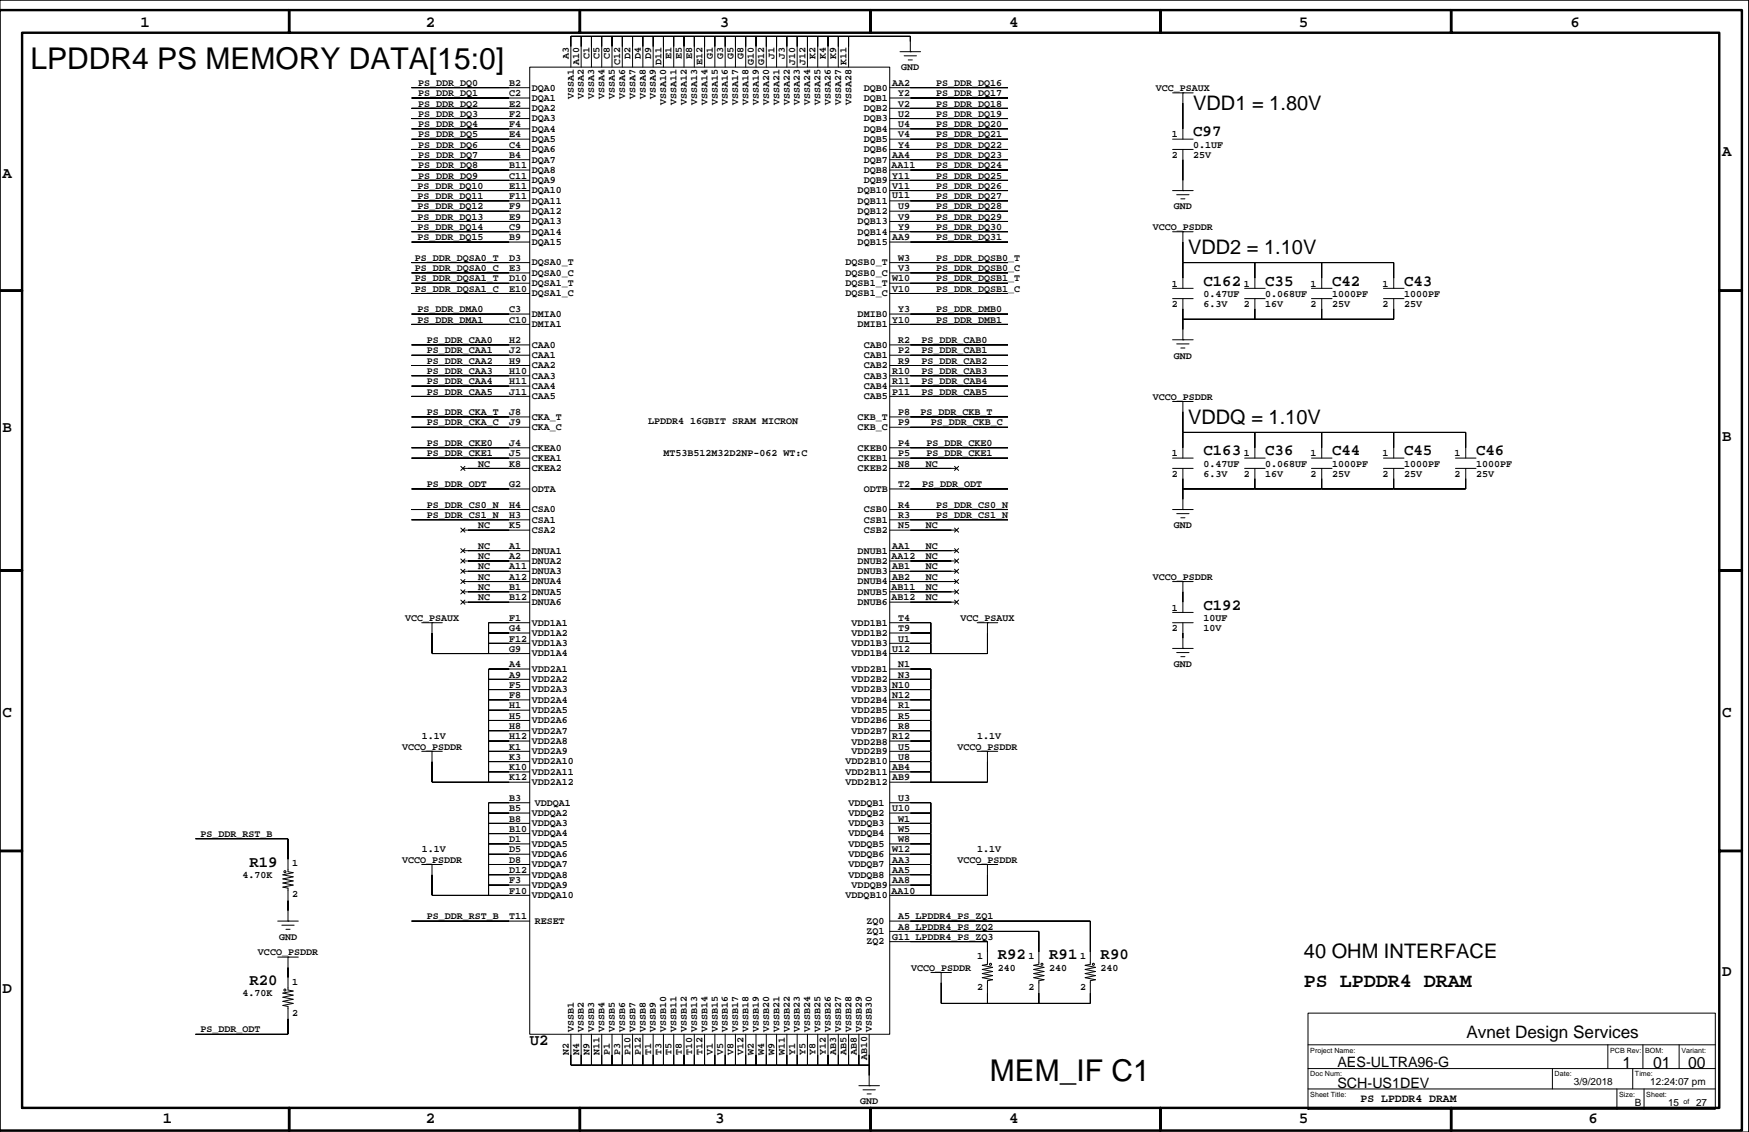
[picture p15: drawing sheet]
<svg xmlns="http://www.w3.org/2000/svg" width="432mm" height="279mm" viewBox="0 0 432 279" stroke-linecap="round" stroke-linejoin="round" font-family="sans-serif">
<defs><g id="words">
<g font-size="7.4">
<text x="7.5" y="17.1">LPDDR4 PS MEMORY DATA[15:0]</text>
<text x="244.3" y="266.8">MEM_IF C1</text>
</g>
<g font-size="4.9">
<text x="294.6" y="27.1">VDD1 = 1.80V</text>
<text x="293.3" y="62.7">VDD2 = 1.10V</text>
<text x="293.3" y="104.6">VDDQ = 1.10V</text>
<text x="321.9" y="236.5">40 OHM INTERFACE</text>
<text x="321.9" y="243.5">PS LPDDR4 DRAM</text>
</g>
<text font-size="4.2" x="362" y="256.3">Avnet Design Services</text>
<g font-size="3.9">
<text x="34.7" y="6.6">1</text>
<text x="105.1" y="6.6">2</text>
<text x="177.7" y="6.6">3</text>
<text x="249.2" y="6.6">4</text>
<text x="320.7" y="6.6">5</text>
<text x="387.7" y="6.6">6</text>
<text x="294.6" y="33.7">C97</text>
<text x="425.1" y="38.4">A</text>
<text x=".6" y="43.9">A</text>
<text x="297.1" y="70.5">C162</text>
<text x="312.3" y="70.5">C35</text>
<text x="328.9" y="70.5">C42</text>
<text x="346.6" y="70.5">C43</text>
<text x=".6" y="106.6">B</text>
<text x="297.1" y="112.4">C163</text>
<text x="312.3" y="112.4">C36</text>
<text x="328.9" y="112.4">C44</text>
<text x="346.6" y="112.4">C45</text>
<text x="364.4" y="112.4">C46</text>
<text x="425.1" y="108.8">B</text>
<text x="297.1" y="150.5">C192</text>
<text x=".6" y="177">C</text>
<text x="425.1" y="177">C</text>
<text x="61.6" y="214">R19</text>
<text x="246.3" y="236.8">R92</text>
<text x="259" y="236.8">R91</text>
<text x="271.7" y="236.8">R90</text>
<text x=".6" y="245.2">D</text>
<text x="61.6" y="243.2">R20</text>
<text x="425.1" y="240.8">D</text>
<text x="130.8" y="258">U2</text>
<text x="400.6" y="263.6">1</text>
<text x="408.1" y="263.6">01</text>
<text x="416.8" y="263.6">00</text>
<text x="40.2" y="277.1">1</text>
<text x="105.1" y="277.1">2</text>
<text x="176.6" y="277.1">3</text>
<text x="249.2" y="277.1">4</text>
<text x="320.7" y="277.1">5</text>
<text x="392.1" y="277.1">6</text>
</g>
<g font-size="3.5">
<text x="330.2" y="263.4">AES-ULTRA96-G</text>
<text x="330.2" y="268.4">SCH-US1DEV</text>
</g>
<text font-size="2.8" x="335.9" y="271.9">PS LPDDR4 DRAM</text>
<g font-size="2.5">
<text x="140.4" y="14.5" transform="rotate(-90 140.4 14.5)">A3</text>
<text x="143" y="15.9" transform="rotate(-90 143 15.9)">A10</text>
<text x="145.5" y="14.5" transform="rotate(-90 145.5 14.5)">C1</text>
<text x="148" y="14.5" transform="rotate(-90 148 14.5)">C5</text>
<text x="150.6" y="14.5" transform="rotate(-90 150.6 14.5)">C8</text>
<text x="153.1" y="15.9" transform="rotate(-90 153.1 15.9)">C12</text>
<text x="155.7" y="14.5" transform="rotate(-90 155.7 14.5)">D2</text>
<text x="158.2" y="14.5" transform="rotate(-90 158.2 14.5)">D4</text>
<text x="160.7" y="14.5" transform="rotate(-90 160.7 14.5)">D9</text>
<text x="163.3" y="15.9" transform="rotate(-90 163.3 15.9)">D11</text>
<text x="165.8" y="14.5" transform="rotate(-90 165.8 14.5)">E1</text>
<text x="168.4" y="14.5" transform="rotate(-90 168.4 14.5)">E5</text>
<text x="170.9" y="14.5" transform="rotate(-90 170.9 14.5)">E8</text>
<text x="173.4" y="15.9" transform="rotate(-90 173.4 15.9)">E12</text>
<text x="176" y="14.5" transform="rotate(-90 176 14.5)">G1</text>
<text x="178.5" y="14.5" transform="rotate(-90 178.5 14.5)">G3</text>
<text x="181.1" y="14.5" transform="rotate(-90 181.1 14.5)">G5</text>
<text x="183.6" y="14.5" transform="rotate(-90 183.6 14.5)">G8</text>
<text x="186.1" y="15.9" transform="rotate(-90 186.1 15.9)">G10</text>
<text x="188.7" y="15.9" transform="rotate(-90 188.7 15.9)">G12</text>
<text x="191.2" y="14.5" transform="rotate(-90 191.2 14.5)">J1</text>
<text x="193.7" y="14.5" transform="rotate(-90 193.7 14.5)">J3</text>
<text x="196.3" y="15.9" transform="rotate(-90 196.3 15.9)">J10</text>
<text x="198.8" y="15.9" transform="rotate(-90 198.8 15.9)">J12</text>
<text x="201.4" y="14.5" transform="rotate(-90 201.4 14.5)">K2</text>
<text x="203.9" y="14.5" transform="rotate(-90 203.9 14.5)">K4</text>
<text x="206.4" y="14.5" transform="rotate(-90 206.4 14.5)">K9</text>
<text x="209" y="15.9" transform="rotate(-90 209 15.9)">K11</text>
<text x="222.5" y="17.4">GND</text>
<text x="103.3" y="21.2">PS_DDR_DQ0</text>
<text x="103.3" y="23.7">PS_DDR_DQ1</text>
<text x="125.7" y="23.7">C2</text>
<text x="125.7" y="21.2">B2</text>
<text x="131.3" y="22.3">DQA0</text>
<text x="213.2" y="22.3">DQB0</text>
<text x="220.3" y="21.2">AA2</text>
<text x="221.8" y="23.7">Y2</text>
<text x="231.1" y="23.7">PS_DDR_DQ17</text>
<text x="231.1" y="21.2">PS_DDR_DQ16</text>
<text x="285.4" y="22.5">VCC_PSAUX</text>
<text x="103.3" y="26.3">PS_DDR_DQ2</text>
<text x="103.3" y="28.8">PS_DDR_DQ3</text>
<text x="125.7" y="28.8">F2</text>
<text x="125.7" y="26.3">E2</text>
<text x="131.3" y="24.9">DQA1</text>
<text x="131.3" y="27.4">DQA2</text>
<text x="131.3" y="30">DQA3</text>
<text x="141.6" y="24.5" transform="rotate(-90 141.6 24.5)">VSSA1</text>
<text x="144.2" y="24.5" transform="rotate(-90 144.2 24.5)">VSSA2</text>
<text x="146.7" y="24.5" transform="rotate(-90 146.7 24.5)">VSSA3</text>
<text x="149.3" y="24.5" transform="rotate(-90 149.3 24.5)">VSSA4</text>
<text x="151.8" y="24.5" transform="rotate(-90 151.8 24.5)">VSSA5</text>
<text x="154.3" y="24.5" transform="rotate(-90 154.3 24.5)">VSSA6</text>
<text x="156.9" y="24.5" transform="rotate(-90 156.9 24.5)">VSSA7</text>
<text x="159.4" y="24.5" transform="rotate(-90 159.4 24.5)">VSSA8</text>
<text x="161.9" y="24.5" transform="rotate(-90 161.9 24.5)">VSSA9</text>
<text x="164.5" y="26" transform="rotate(-90 164.5 26)">VSSA10</text>
<text x="167" y="26" transform="rotate(-90 167 26)">VSSA11</text>
<text x="169.6" y="26" transform="rotate(-90 169.6 26)">VSSA12</text>
<text x="172.1" y="26" transform="rotate(-90 172.1 26)">VSSA13</text>
<text x="174.6" y="26" transform="rotate(-90 174.6 26)">VSSA14</text>
<text x="177.2" y="26" transform="rotate(-90 177.2 26)">VSSA15</text>
<text x="179.7" y="26" transform="rotate(-90 179.7 26)">VSSA16</text>
<text x="182.3" y="26" transform="rotate(-90 182.3 26)">VSSA17</text>
<text x="184.8" y="26" transform="rotate(-90 184.8 26)">VSSA18</text>
<text x="187.3" y="26" transform="rotate(-90 187.3 26)">VSSA19</text>
<text x="189.9" y="26" transform="rotate(-90 189.9 26)">VSSA20</text>
<text x="192.4" y="26" transform="rotate(-90 192.4 26)">VSSA21</text>
<text x="195" y="26" transform="rotate(-90 195 26)">VSSA22</text>
<text x="197.5" y="26" transform="rotate(-90 197.5 26)">VSSA23</text>
<text x="200" y="26" transform="rotate(-90 200 26)">VSSA24</text>
<text x="202.6" y="26" transform="rotate(-90 202.6 26)">VSSA25</text>
<text x="205.1" y="26" transform="rotate(-90 205.1 26)">VSSA26</text>
<text x="207.7" y="26" transform="rotate(-90 207.7 26)">VSSA27</text>
<text x="210.2" y="26" transform="rotate(-90 210.2 26)">VSSA28</text>
<text x="213.2" y="24.9">DQB1</text>
<text x="213.2" y="27.4">DQB2</text>
<text x="213.2" y="30">DQB3</text>
<text x="221.8" y="28.8">U2</text>
<text x="221.8" y="26.3">V2</text>
<text x="231.1" y="26.3">PS_DDR_DQ18</text>
<text x="231.1" y="28.8">PS_DDR_DQ19</text>
<text x="103.3" y="31.4">PS_DDR_DQ4</text>
<text x="103.3" y="33.9">PS_DDR_DQ5</text>
<text x="125.7" y="33.9">E4</text>
<text x="125.7" y="31.4">F4</text>
<text x="131.3" y="32.5">DQA4</text>
<text x="131.3" y="35">DQA5</text>
<text x="213.2" y="32.5">DQB4</text>
<text x="213.2" y="35">DQB5</text>
<text x="221.8" y="33.9">V4</text>
<text x="221.8" y="31.4">U4</text>
<text x="231.1" y="31.4">PS_DDR_DQ20</text>
<text x="231.1" y="33.9">PS_DDR_DQ21</text>
<text x="289.3" y="33.9">1</text>
<text x="103.3" y="36.4">PS_DDR_DQ6</text>
<text x="103.3" y="39">PS_DDR_DQ7</text>
<text x="103.3" y="41.5">PS_DDR_DQ8</text>
<text x="125.7" y="41.5">B11</text>
<text x="125.7" y="39">B4</text>
<text x="125.7" y="36.4">C4</text>
<text x="131.3" y="37.6">DQA6</text>
<text x="131.3" y="40.1">DQA7</text>
<text x="213.2" y="37.6">DQB6</text>
<text x="213.2" y="40.1">DQB7</text>
<text x="220.1" y="41.5">AA11</text>
<text x="220.3" y="39">AA4</text>
<text x="221.8" y="36.4">Y4</text>
<text x="231.1" y="36.4">PS_DDR_DQ22</text>
<text x="231.1" y="39">PS_DDR_DQ23</text>
<text x="231.1" y="41.5">PS_DDR_DQ24</text>
<text x="289.3" y="39">2</text>
<text x="294.6" y="39">25V</text>
<text x="294.6" y="36.4">0.1UF</text>
<text x="103.1" y="46.6">PS_DDR_DQ10</text>
<text x="103.3" y="44.1">PS_DDR_DQ9</text>
<text x="125.7" y="46.6">E11</text>
<text x="125.7" y="44.1">C11</text>
<text x="131.3" y="42.7">DQA8</text>
<text x="131.3" y="45.2">DQA9</text>
<text x="131.3" y="47.7">DQA10</text>
<text x="211.7" y="47.7">DQB10</text>
<text x="213.2" y="42.7">DQB8</text>
<text x="213.2" y="45.2">DQB9</text>
<text x="220.3" y="46.6">V11</text>
<text x="220.3" y="44.1">Y11</text>
<text x="231.1" y="44.1">PS_DDR_DQ25</text>
<text x="231.1" y="46.6">PS_DDR_DQ26</text>
<text x="103.1" y="49.1">PS_DDR_DQ11</text>
<text x="103.1" y="51.7">PS_DDR_DQ12</text>
<text x="125.7" y="51.7">F9</text>
<text x="125.7" y="49.1">F11</text>
<text x="131.3" y="50.3">DQA11</text>
<text x="131.3" y="52.8">DQA12</text>
<text x="211.7" y="50.3">DQB11</text>
<text x="211.7" y="52.8">DQB12</text>
<text x="220.3" y="48.9">U11</text>
<text x="221.8" y="51.7">U9</text>
<text x="231.1" y="49.1">PS_DDR_DQ27</text>
<text x="231.1" y="51.7">PS_DDR_DQ28</text>
<text x="289.8" y="51.7">GND</text>
<text x="103.1" y="54.2">PS_DDR_DQ13</text>
<text x="103.1" y="56.8">PS_DDR_DQ14</text>
<text x="103.1" y="59.3">PS_DDR_DQ15</text>
<text x="125.7" y="59.3">B9</text>
<text x="125.7" y="56.8">C9</text>
<text x="125.7" y="54.2">E9</text>
<text x="131.3" y="55.4">DQA13</text>
<text x="131.3" y="57.9">DQA14</text>
<text x="211.7" y="55.4">DQB13</text>
<text x="211.7" y="57.9">DQB14</text>
<text x="220.3" y="59.3">AA9</text>
<text x="221.8" y="56.8">Y9</text>
<text x="221.8" y="54.2">V9</text>
<text x="231.1" y="54.2">PS_DDR_DQ29</text>
<text x="231.1" y="56.8">PS_DDR_DQ30</text>
<text x="231.1" y="59.3">PS_DDR_DQ31</text>
<text x="284.6" y="56.8">VCCO_PSDDR</text>
<text x="102.4" y="64.4">PS_DDR_DQSA0_T</text>
<text x="125.7" y="64.4">D3</text>
<text x="131.3" y="60.4">DQA15</text>
<text x="131.3" y="65.5">DQSA0_T</text>
<text x="208.8" y="65.5">DQSB0_T</text>
<text x="211.7" y="60.4">DQB15</text>
<text x="221.8" y="64.4">W3</text>
<text x="231.1" y="64.4">PS_DDR_DQSB0_T</text>
<text x="102.4" y="66.9">PS_DDR_DQSA0_C</text>
<text x="102.4" y="69.5">PS_DDR_DQSA1_T</text>
<text x="102.4" y="72">PS_DDR_DQSA1_C</text>
<text x="125.7" y="72">E10</text>
<text x="125.7" y="69.5">D10</text>
<text x="125.7" y="66.9">E3</text>
<text x="131.3" y="68.1">DQSA0_C</text>
<text x="131.3" y="70.6">DQSA1_T</text>
<text x="208.8" y="68.1">DQSB0_C</text>
<text x="208.8" y="70.6">DQSB1_T</text>
<text x="220.3" y="72">V10</text>
<text x="220.3" y="69.5">W10</text>
<text x="221.8" y="66.9">V3</text>
<text x="231.1" y="66.9">PS_DDR_DQSB0_C</text>
<text x="231.1" y="69.5">PS_DDR_DQSB1_T</text>
<text x="231.1" y="72">PS_DDR_DQSB1_C</text>
<text x="289.3" y="70.7">1</text>
<text x="307.1" y="70.7">1</text>
<text x="323.6" y="70.7">1</text>
<text x="341.3" y="70.7">1</text>
<text x="103.1" y="77.1">PS_DDR_DMA0</text>
<text x="125.7" y="77.1">C3</text>
<text x="131.3" y="73.1">DQSA1_C</text>
<text x="208.8" y="73.1">DQSB1_C</text>
<text x="221.8" y="77.1">Y3</text>
<text x="231.1" y="77.1">PS_DDR_DMB0</text>
<text x="289.3" y="75.8">2</text>
<text x="297.1" y="73.3">0.47UF</text>
<text x="297.1" y="75.8">6.3V</text>
<text x="307.1" y="75.8">2</text>
<text x="312.3" y="73.3">0.068UF</text>
<text x="312.3" y="75.8">16V</text>
<text x="323.6" y="75.8">2</text>
<text x="328.9" y="73.3">1000PF</text>
<text x="328.9" y="75.8">25V</text>
<text x="341.3" y="75.8">2</text>
<text x="346.6" y="73.3">1000PF</text>
<text x="346.6" y="75.8">25V</text>
<text x="103.1" y="79.6">PS_DDR_DMA1</text>
<text x="125.7" y="79.6">C10</text>
<text x="131.3" y="78.2">DMIA0</text>
<text x="131.3" y="80.7">DMIA1</text>
<text x="211.7" y="78.2">DMIB0</text>
<text x="211.7" y="80.7">DMIB1</text>
<text x="220.3" y="79.6">Y10</text>
<text x="231.1" y="79.6">PS_DDR_DMB1</text>
<text x="105.4" y="84.7">PS_DDR_CAA0</text>
<text x="105.4" y="87.2">PS_DDR_CAA1</text>
<text x="105.4" y="89.8">PS_DDR_CAA2</text>
<text x="125.7" y="89.8">H9</text>
<text x="125.7" y="87.2">J2</text>
<text x="125.7" y="84.7">H2</text>
<text x="131.3" y="85.8">CAA0</text>
<text x="131.3" y="88.4">CAA1</text>
<text x="213.2" y="85.8">CAB0</text>
<text x="213.2" y="88.4">CAB1</text>
<text x="221.8" y="89.8">R9</text>
<text x="221.8" y="87.2">P2</text>
<text x="221.8" y="84.7">R2</text>
<text x="227.5" y="84.7">PS_DDR_CAB0</text>
<text x="227.5" y="87.2">PS_DDR_CAB1</text>
<text x="227.5" y="89.8">PS_DDR_CAB2</text>
<text x="289.8" y="88.5">GND</text>
<text x="105.4" y="92.3">PS_DDR_CAA3</text>
<text x="105.4" y="94.9">PS_DDR_CAA4</text>
<text x="125.7" y="94.9">H11</text>
<text x="125.7" y="92.3">H10</text>
<text x="131.3" y="90.9">CAA2</text>
<text x="131.3" y="93.4">CAA3</text>
<text x="131.3" y="96">CAA4</text>
<text x="213.2" y="90.9">CAB2</text>
<text x="213.2" y="93.4">CAB3</text>
<text x="213.2" y="96">CAB4</text>
<text x="220.3" y="94.9">R11</text>
<text x="220.3" y="92.3">R10</text>
<text x="227.5" y="92.3">PS_DDR_CAB3</text>
<text x="227.5" y="94.9">PS_DDR_CAB4</text>
<text x="105.4" y="97.4">PS_DDR_CAA5</text>
<text x="125.7" y="97.4">J11</text>
<text x="131.3" y="98.5">CAA5</text>
<text x="213.2" y="98.5">CAB5</text>
<text x="220.3" y="97.4">P11</text>
<text x="227.5" y="97.4">PS_DDR_CAB5</text>
<text x="284.6" y="98.7">VCCO_PSDDR</text>
<text x="105.4" y="102.5">PS_DDR_CKA_T</text>
<text x="105.4" y="105">PS_DDR_CKA_C</text>
<text x="125.7" y="105">J9</text>
<text x="125.7" y="102.5">J8</text>
<text x="131.3" y="103.6">CKA_T</text>
<text x="131.3" y="106.1">CKA_C</text>
<text x="160" y="104.6">LPDDR4 16GBIT SRAM MICRON</text>
<text x="211.7" y="103.6">CKB_T</text>
<text x="211.7" y="106.1">CKB_C</text>
<text x="221.8" y="105">P9</text>
<text x="221.8" y="102.5">P8</text>
<text x="227.3" y="102.5">PS_DDR_CKB_T</text>
<text x="229.8" y="105">PS_DDR_CKB_C</text>
<text x="105.4" y="110.1">PS_DDR_CKE0</text>
<text x="105.4" y="112.6">PS_DDR_CKE1</text>
<text x="125.7" y="112.6">J5</text>
<text x="125.7" y="110.1">J4</text>
<text x="131.3" y="111.2">CKEA0</text>
<text x="131.3" y="113.8">CKEA1</text>
<text x="163.8" y="112.5">MT53B512M32D2NP-062 WT:C</text>
<text x="211.7" y="111.2">CKEB0</text>
<text x="211.7" y="113.8">CKEB1</text>
<text x="221.8" y="112.6">P5</text>
<text x="221.8" y="110.1">P4</text>
<text x="228.8" y="110.1">PS_DDR_CKE0</text>
<text x="228.8" y="112.6">PS_DDR_CKE1</text>
<text x="289.3" y="112.6">1</text>
<text x="307.1" y="112.6">1</text>
<text x="323.6" y="112.6">1</text>
<text x="341.3" y="112.6">1</text>
<text x="359.1" y="112.6">1</text>
<text x="118.1" y="115.2">NC</text>
<text x="125.7" y="115.2">K8</text>
<text x="131.3" y="116.3">CKEA2</text>
<text x="211.7" y="116.3">CKEB2</text>
<text x="221.8" y="115.2">N8</text>
<text x="228.5" y="115.2">NC</text>
<text x="289.3" y="117.7">2</text>
<text x="297.1" y="115.2">0.47UF</text>
<text x="297.1" y="117.7">6.3V</text>
<text x="307.1" y="117.7">2</text>
<text x="312.3" y="115.2">0.068UF</text>
<text x="312.3" y="117.7">16V</text>
<text x="323.6" y="117.7">2</text>
<text x="328.9" y="115.2">1000PF</text>
<text x="328.9" y="117.7">25V</text>
<text x="341.3" y="117.7">2</text>
<text x="346.6" y="115.2">1000PF</text>
<text x="346.6" y="117.7">25V</text>
<text x="359.1" y="117.7">2</text>
<text x="364.4" y="115.2">1000PF</text>
<text x="364.4" y="117.7">25V</text>
<text x="105.4" y="120.2">PS_DDR_ODT</text>
<text x="105.4" y="125.3">PS_DDR_CS0_N</text>
<text x="125.7" y="125.3">H4</text>
<text x="125.7" y="120.2">G2</text>
<text x="131.3" y="121.4">ODTA</text>
<text x="213.2" y="121.4">ODTB</text>
<text x="221.8" y="125.3">R4</text>
<text x="221.8" y="120.2">T2</text>
<text x="227.7" y="120.2">PS_DDR_ODT</text>
<text x="231.1" y="125.3">PS_DDR_CS0_N</text>
<text x="105.4" y="127.9">PS_DDR_CS1_N</text>
<text x="118.1" y="130.4">NC</text>
<text x="125.7" y="130.4">K5</text>
<text x="125.7" y="127.9">H3</text>
<text x="131.3" y="126.5">CSA0</text>
<text x="131.3" y="129">CSA1</text>
<text x="131.3" y="131.5">CSA2</text>
<text x="213.2" y="126.5">CSB0</text>
<text x="213.2" y="129">CSB1</text>
<text x="213.2" y="131.5">CSB2</text>
<text x="221.8" y="130.4">N5</text>
<text x="221.8" y="127.9">R3</text>
<text x="228.5" y="130.4">NC</text>
<text x="231.1" y="127.9">PS_DDR_CS1_N</text>
<text x="289.8" y="130.4">GND</text>
<text x="118.1" y="135.5">NC</text>
<text x="125.7" y="135.5">A1</text>
<text x="131.3" y="136.6">DNUA1</text>
<text x="211.7" y="136.6">DNUB1</text>
<text x="220.3" y="135.5">AA1</text>
<text x="228.5" y="135.5">NC</text>
<text x="118.1" y="138">NC</text>
<text x="118.1" y="140.6">NC</text>
<text x="118.1" y="143.1">NC</text>
<text x="125.7" y="143.1">A12</text>
<text x="125.7" y="140.6">A11</text>
<text x="125.7" y="138">A2</text>
<text x="131.3" y="139.2">DNUA2</text>
<text x="131.3" y="141.7">DNUA3</text>
<text x="211.7" y="139.2">DNUB2</text>
<text x="211.7" y="141.7">DNUB3</text>
<text x="220.1" y="138">AA12</text>
<text x="220.3" y="143.1">AB2</text>
<text x="220.3" y="140.6">AB1</text>
<text x="228.5" y="138">NC</text>
<text x="228.5" y="140.6">NC</text>
<text x="228.5" y="143.1">NC</text>
<text x="284.6" y="143.1">VCCO_PSDDR</text>
<text x="118.1" y="145.6">NC</text>
<text x="118.1" y="148.2">NC</text>
<text x="125.7" y="148.2">B12</text>
<text x="125.7" y="145.6">B1</text>
<text x="131.3" y="144.2">DNUA4</text>
<text x="131.3" y="146.8">DNUA5</text>
<text x="131.3" y="149.3">DNUA6</text>
<text x="211.7" y="144.2">DNUB4</text>
<text x="211.7" y="146.8">DNUB5</text>
<text x="211.7" y="149.3">DNUB6</text>
<text x="220.1" y="148.2">AB12</text>
<text x="220.1" y="145.6">AB11</text>
<text x="228.5" y="145.6">NC</text>
<text x="228.5" y="148.2">NC</text>
<text x="100" y="153.3">VCC_PSAUX</text>
<text x="125.7" y="155.8">G4</text>
<text x="125.7" y="153.3">F1</text>
<text x="131.3" y="154.4">VDD1A1</text>
<text x="210.3" y="154.4">VDD1B1</text>
<text x="221.8" y="155.8">T9</text>
<text x="221.8" y="153.3">T4</text>
<text x="237.1" y="153.3">VCC_PSAUX</text>
<text x="289.3" y="150.7">1</text>
<text x="289.3" y="155.8">2</text>
<text x="297.1" y="155.8">10V</text>
<text x="297.1" y="153.3">10UF</text>
<text x="125.7" y="160.9">G9</text>
<text x="125.7" y="158.3">F12</text>
<text x="131.3" y="156.9">VDD1A2</text>
<text x="131.3" y="159.5">VDD1A3</text>
<text x="210.3" y="156.9">VDD1B2</text>
<text x="210.3" y="159.5">VDD1B3</text>
<text x="220.3" y="160.9">U12</text>
<text x="221.8" y="158.3">U1</text>
<text x="125.7" y="167.2">A9</text>
<text x="125.7" y="164.7">A4</text>
<text x="131.3" y="162">VDD1A4</text>
<text x="131.3" y="165.8">VDD2A1</text>
<text x="210.3" y="165.8">VDD2B1</text>
<text x="210.3" y="162">VDD1B4</text>
<text x="221.8" y="167.2">N3</text>
<text x="221.8" y="164.7">N1</text>
<text x="289.8" y="164.7">GND</text>
<text x="125.7" y="172.3">F8</text>
<text x="125.7" y="169.8">F5</text>
<text x="131.3" y="168.4">VDD2A2</text>
<text x="131.3" y="170.9">VDD2A3</text>
<text x="131.3" y="173.4">VDD2A4</text>
<text x="210.3" y="168.4">VDD2B2</text>
<text x="210.3" y="170.9">VDD2B3</text>
<text x="210.3" y="173.4">VDD2B4</text>
<text x="220.3" y="172.3">N12</text>
<text x="220.3" y="169.8">N10</text>
<text x="125.7" y="179.9">H8</text>
<text x="125.7" y="177.4">H5</text>
<text x="125.7" y="174.8">H1</text>
<text x="131.3" y="176">VDD2A5</text>
<text x="131.3" y="178.5">VDD2A6</text>
<text x="210.3" y="176">VDD2B5</text>
<text x="210.3" y="178.5">VDD2B6</text>
<text x="221.8" y="179.9">R8</text>
<text x="221.8" y="177.4">R5</text>
<text x="221.8" y="174.8">R1</text>
<text x="99.2" y="185">VCCO_PSDDR</text>
<text x="104.1" y="182.5">1.1V</text>
<text x="125.7" y="185">K1</text>
<text x="125.7" y="182.5">H12</text>
<text x="131.3" y="181.1">VDD2A7</text>
<text x="131.3" y="183.6">VDD2A8</text>
<text x="210.3" y="181.1">VDD2B7</text>
<text x="210.3" y="183.8">VDD2B8</text>
<text x="220.3" y="182.5">R12</text>
<text x="221.8" y="185">U5</text>
<text x="236.4" y="185">VCCO_PSDDR</text>
<text x="241.2" y="182.5">1.1V</text>
<text x="125.7" y="190.1">K10</text>
<text x="125.7" y="187.5">K3</text>
<text x="131.3" y="186.1">VDD2A9</text>
<text x="131.3" y="188.7">VDD2A10</text>
<text x="131.3" y="191.2">VDD2A11</text>
<text x="208.8" y="188.7">VDD2B10</text>
<text x="208.8" y="191.2">VDD2B11</text>
<text x="210.3" y="186.1">VDD2B9</text>
<text x="220.3" y="190.1">AB4</text>
<text x="221.8" y="187.5">U8</text>
<text x="125.7" y="197.7">B3</text>
<text x="125.7" y="192.6">K12</text>
<text x="131.3" y="193.8">VDD2A12</text>
<text x="208.8" y="193.8">VDD2B12</text>
<text x="220.3" y="192.6">AB9</text>
<text x="221.8" y="197.7">U3</text>
<text x="125.7" y="202.8">B8</text>
<text x="125.7" y="200.2">B5</text>
<text x="131.3" y="201.4">VDDQA2</text>
<text x="131.3" y="203.9">VDDQA3</text>
<text x="132" y="198.8">VDDQA1</text>
<text x="209.5" y="198.8">VDDQB1</text>
<text x="209.5" y="201.4">VDDQB2</text>
<text x="209.5" y="203.9">VDDQB3</text>
<text x="220.3" y="200.2">U10</text>
<text x="221.8" y="202.8">W1</text>
<text x="49.5" y="206.6">PS_DDR_RST_B</text>
<text x="125.7" y="207.9">D1</text>
<text x="125.7" y="205.3">B10</text>
<text x="131.3" y="206.5">VDDQA4</text>
<text x="131.3" y="209">VDDQA5</text>
<text x="209.5" y="206.5">VDDQB4</text>
<text x="209.5" y="209">VDDQB5</text>
<text x="221.8" y="207.9">W8</text>
<text x="221.8" y="205.3">W5</text>
<text x="72.2" y="213.8">1</text>
<text x="99.2" y="212.9">VCCO_PSDDR</text>
<text x="104.1" y="210.4">1.1V</text>
<text x="125.7" y="215.5">D12</text>
<text x="125.7" y="212.9">D8</text>
<text x="125.7" y="210.4">D5</text>
<text x="131.3" y="211.5">VDDQA6</text>
<text x="131.3" y="214.1">VDDQA7</text>
<text x="209.5" y="211.5">VDDQB6</text>
<text x="209.5" y="214.1">VDDQB7</text>
<text x="220.3" y="215.5">AA5</text>
<text x="220.3" y="212.9">AA3</text>
<text x="220.3" y="210.4">W12</text>
<text x="236.4" y="212.9">VCCO_PSDDR</text>
<text x="241.2" y="210.4">1.1V</text>
<text x="59.9" y="216.7">4.70K</text>
<text x="72.2" y="221.5">2</text>
<text x="125.7" y="220.6">F10</text>
<text x="125.7" y="218">F3</text>
<text x="131.3" y="216.6">VDDQA8</text>
<text x="131.3" y="219.1">VDDQA9</text>
<text x="131.3" y="221.7">VDDQA10</text>
<text x="208.8" y="221.7">VDDQB10</text>
<text x="209.5" y="216.6">VDDQB8</text>
<text x="210.3" y="219.1">VDDQB9</text>
<text x="220.1" y="220.6">AA10</text>
<text x="220.3" y="218">AA8</text>
<text x="105.4" y="226.9">PS_DDR_RST_B</text>
<text x="125.7" y="226.9">T11</text>
<text x="221.8" y="226.9">A5 LPDDR4_PS_ZQ1</text>
<text x="68.9" y="232">GND</text>
<text x="132" y="228">RESET</text>
<text x="213.9" y="228">ZQ0</text>
<text x="213.9" y="230.6">ZQ1</text>
<text x="213.9" y="233.1">ZQ2</text>
<text x="220.3" y="232">G11 LPDDR4_PS_ZQ3</text>
<text x="221.8" y="229.4">A8 LPDDR4_PS_ZQ2</text>
<text x="63.7" y="235.8">VCCO_PSDDR</text>
<text x="224.9" y="239.6">VCCO_PSDDR</text>
<text x="241.2" y="236.7">1</text>
<text x="246.3" y="239.6">240</text>
<text x="253.9" y="236.7">1</text>
<text x="259" y="239.6">240</text>
<text x="266.6" y="236.7">1</text>
<text x="271.7" y="239.6">240</text>
<text x="59.9" y="245.9">4.70K</text>
<text x="72.2" y="243">1</text>
<text x="241.2" y="244.3">2</text>
<text x="253.9" y="244.3">2</text>
<text x="266.6" y="244.3">2</text>
<text x="72.2" y="250.7">2</text>
<text x="49.5" y="254.8">PS_DDR_ODT</text>
<text x="141.6" y="254.8" transform="rotate(-90 141.6 254.8)">VSSB1</text>
<text x="144.2" y="254.8" transform="rotate(-90 144.2 254.8)">VSSB2</text>
<text x="146.7" y="254.8" transform="rotate(-90 146.7 254.8)">VSSB3</text>
<text x="149.3" y="254.8" transform="rotate(-90 149.3 254.8)">VSSB4</text>
<text x="151.8" y="254.8" transform="rotate(-90 151.8 254.8)">VSSB5</text>
<text x="154.3" y="254.8" transform="rotate(-90 154.3 254.8)">VSSB6</text>
<text x="156.9" y="254.8" transform="rotate(-90 156.9 254.8)">VSSB7</text>
<text x="159.4" y="254.8" transform="rotate(-90 159.4 254.8)">VSSB8</text>
<text x="161.9" y="254.8" transform="rotate(-90 161.9 254.8)">VSSB9</text>
<text x="164.5" y="254.8" transform="rotate(-90 164.5 254.8)">VSSB10</text>
<text x="167" y="254.8" transform="rotate(-90 167 254.8)">VSSB11</text>
<text x="169.6" y="254.8" transform="rotate(-90 169.6 254.8)">VSSB12</text>
<text x="172.1" y="254.8" transform="rotate(-90 172.1 254.8)">VSSB13</text>
<text x="174.6" y="254.8" transform="rotate(-90 174.6 254.8)">VSSB14</text>
<text x="177.2" y="254.8" transform="rotate(-90 177.2 254.8)">VSSB15</text>
<text x="179.7" y="254.8" transform="rotate(-90 179.7 254.8)">VSSB16</text>
<text x="182.3" y="254.8" transform="rotate(-90 182.3 254.8)">VSSB17</text>
<text x="184.8" y="254.8" transform="rotate(-90 184.8 254.8)">VSSB18</text>
<text x="187.3" y="254.8" transform="rotate(-90 187.3 254.8)">VSSB19</text>
<text x="189.9" y="254.8" transform="rotate(-90 189.9 254.8)">VSSB20</text>
<text x="192.4" y="254.8" transform="rotate(-90 192.4 254.8)">VSSB21</text>
<text x="195" y="254.8" transform="rotate(-90 195 254.8)">VSSB22</text>
<text x="197.5" y="254.8" transform="rotate(-90 197.5 254.8)">VSSB23</text>
<text x="200" y="254.8" transform="rotate(-90 200 254.8)">VSSB24</text>
<text x="202.6" y="254.8" transform="rotate(-90 202.6 254.8)">VSSB25</text>
<text x="205.1" y="254.8" transform="rotate(-90 205.1 254.8)">VSSB26</text>
<text x="207.7" y="254.8" transform="rotate(-90 207.7 254.8)">VSSB27</text>
<text x="210.2" y="254.8" transform="rotate(-90 210.2 254.8)">VSSB28</text>
<text x="212.7" y="254.8" transform="rotate(-90 212.7 254.8)">VSSB29</text>
<text x="215.3" y="254.8" transform="rotate(-90 215.3 254.8)">VSSB30</text>
<text x="140.4" y="260.4" transform="rotate(-90 140.4 260.4)">N2</text>
<text x="143" y="260.4" transform="rotate(-90 143 260.4)">N4</text>
<text x="145.5" y="260.4" transform="rotate(-90 145.5 260.4)">N9</text>
<text x="148" y="260.4" transform="rotate(-90 148 260.4)">N11</text>
<text x="150.6" y="260.4" transform="rotate(-90 150.6 260.4)">P1</text>
<text x="153.1" y="260.4" transform="rotate(-90 153.1 260.4)">P3</text>
<text x="155.7" y="260.4" transform="rotate(-90 155.7 260.4)">P10</text>
<text x="158.2" y="260.4" transform="rotate(-90 158.2 260.4)">P12</text>
<text x="160.7" y="260.4" transform="rotate(-90 160.7 260.4)">T1</text>
<text x="163.3" y="260.4" transform="rotate(-90 163.3 260.4)">T3</text>
<text x="165.8" y="260.4" transform="rotate(-90 165.8 260.4)">T5</text>
<text x="168.4" y="260.4" transform="rotate(-90 168.4 260.4)">T8</text>
<text x="170.9" y="260.4" transform="rotate(-90 170.9 260.4)">T10</text>
<text x="173.4" y="260.4" transform="rotate(-90 173.4 260.4)">T12</text>
<text x="176" y="260.4" transform="rotate(-90 176 260.4)">V1</text>
<text x="178.5" y="260.4" transform="rotate(-90 178.5 260.4)">V5</text>
<text x="181.1" y="260.4" transform="rotate(-90 181.1 260.4)">V8</text>
<text x="183.6" y="260.4" transform="rotate(-90 183.6 260.4)">V12</text>
<text x="186.1" y="260.4" transform="rotate(-90 186.1 260.4)">W2</text>
<text x="188.7" y="260.4" transform="rotate(-90 188.7 260.4)">W4</text>
<text x="191.2" y="260.4" transform="rotate(-90 191.2 260.4)">W9</text>
<text x="193.7" y="260.4" transform="rotate(-90 193.7 260.4)">W11</text>
<text x="196.3" y="260.4" transform="rotate(-90 196.3 260.4)">Y1</text>
<text x="198.8" y="260.4" transform="rotate(-90 198.8 260.4)">Y5</text>
<text x="201.4" y="260.4" transform="rotate(-90 201.4 260.4)">Y8</text>
<text x="203.9" y="260.4" transform="rotate(-90 203.9 260.4)">Y12</text>
<text x="206.4" y="260.4" transform="rotate(-90 206.4 260.4)">AB3</text>
<text x="209" y="260.4" transform="rotate(-90 209 260.4)">AB5</text>
<text x="211.5" y="260.4" transform="rotate(-90 211.5 260.4)">AB8</text>
<text x="214.1" y="261.6" transform="rotate(-90 214.1 261.6)">AB10</text>
<text x="388.6" y="267.8">3/9/2018</text>
<text x="407.4" y="267.8">12:24:07 pm</text>
<text x="212.4" y="272.6">GND</text>
<text x="403.7" y="273.1">B</text>
<text x="411.8" y="272.9">15</text>
<text x="418.7" y="273.1">27</text>
</g>
<g font-size="1.8">
<text x="323.5" y="259.8">Project Name:</text>
<text x="397.5" y="259.8">PCB Rev:</text>
<text x="406.2" y="259.8">BOM:</text>
<text x="415.1" y="259.8">Variant:</text>
<text x="323.5" y="265.7">Doc Num:</text>
<text x="383.8" y="265.7">Date:</text>
<text x="403.7" y="265.7">Time:</text>
<text x="323.5" y="270.7">Sheet Title:</text>
<text x="399.7" y="270.7">Size:</text>
<text x="406.4" y="270.7">Sheet:</text>
<text x="415.7" y="272.4">of</text>
</g>
</g></defs>
<g fill="none" stroke="#000" stroke-width=".25">
<path d="M0 .1h431.7v279.3h-431.7zM130.8 16.6h88.9v238.7h-88.9zM140.9 11.5v5.1M143.5 11.5v5.1M146 11.5v5.1M148.6 11.5v5.1M151.1 11.5v5.1M153.6 11.5v5.1M156.2 11.5v5.1M158.7 11.5v5.1M161.3 11.5v5.1M163.8 11.5v5.1"/>
<path d="M166.3 11.5v5.1M168.9 11.5v5.1M171.4 11.5v5.1M174 11.5v5.1M176.5 11.5v5.1M179 11.5v5.1M181.6 11.5v5.1M184.1 11.5v5.1M186.6 11.5v5.1M189.2 11.5v5.1M191.7 11.5v5.1M194.3 11.5v5.1"/>
<path d="M196.8 11.5v5.1M199.3 11.5v5.1M201.9 11.5v5.1M204.4 11.5v5.1M207 11.5v5.1M209.5 11.5v5.1M222.2 12.8h5.1M223.2 13.8h3.1M224.2 14.8h1M224.7 12.8h.1M224.7 10.2v2.6M125.7 21.6h5.1"/>
<path d="M125.7 24.2h5.1M125.7 26.7h5.1M125.7 29.3h5.1M125.7 31.8h5.1M125.7 34.3h5.1M125.7 36.9h5.1M125.7 39.4h5.1M219.7 21.6h5M219.7 24.2h5M219.7 26.7h5M219.7 29.3h5M219.7 31.8h5"/>
<path d="M219.7 34.3h5M219.7 36.9h5M219.7 39.4h5M289.5 34.3h5.1M289.5 36.9h5.1M289.5 22.9h5.1M292 22.9h.1M292 22.9v2.6M292 31.8v2.5M292 36.9v2.5M125.7 42h5.1M125.7 44.5h5.1"/>
<path d="M125.7 47h5.1M125.7 49.6h5.1M125.7 52.1h5.1M125.7 54.7h5.1M125.7 57.2h5.1M125.7 59.7h5.1M219.7 42h5M219.7 44.5h5M219.7 47h5M219.7 49.6h5M219.7 52.1h5M219.7 54.7h5"/>
<path d="M219.7 57.2h5M219.7 59.7h5M289.5 47h5.1M289.5 57.2h5.1M290.5 48.1h3.1M291.5 49.1h1M292 47h.1M292 57.2h.1M292 44.5v2.5M292 57.2v2.5M125.7 64.8h5.1M125.7 67.4h5.1"/>
<path d="M125.7 69.9h5.1M125.7 72.4h5.1M125.7 77.5h5.1M219.7 64.8h5M219.7 67.4h5M219.7 69.9h5M219.7 72.4h5M219.7 77.5h5M289.5 73.7h5.1M289.5 71.2h5.1M292 68.6v2.6M292 73.7v2.5"/>
<path d="M307.3 73.7h5M307.3 71.2h5M309.8 68.6v2.6M309.8 73.7v2.5M323.8 73.7h5.1M323.8 71.2h5.1M326.3 68.6v2.6M326.3 73.7v2.5M341.6 73.7h5M341.6 71.2h5M344.1 68.6v2.6M344.1 73.7v2.5"/>
<path d="M125.7 80.1h5.1M125.7 85.1h5.1M125.7 87.7h5.1M125.7 90.2h5.1M125.7 92.8h5.1M125.7 95.3h5.1M125.7 97.8h5.1M219.7 80.1h5M219.7 85.1h5M219.7 87.7h5M219.7 90.2h5M219.7 92.8h5"/>
<path d="M219.7 95.3h5M219.7 97.8h5M289.5 83.9h5.1M289.5 99.1h5.1M290.5 84.9h3.1M291.5 85.9h1M292 83.9h.1M292 99.1h.1M292 81.3v2.6M292 99.1v2.5M113.8 115.1l1 1M114.3 115.6h1.2"/>
<path d="M114.8 115.1l-1 1M125.7 102.9h5.1M125.7 105.4h5.1M125.7 110.5h5.1M125.7 113.1h5.1M125.7 115.6h5.1M219.7 102.9h5M219.7 105.4h5M219.7 110.5h5M219.7 113.1h5M219.7 115.6h5M234.9 115.6h1.3"/>
<path d="M235.7 115.1l1 1M236.7 115.1l-1 1M289.5 113.1h5.1M289.5 115.6h5.1M292 110.5v2.6M292 115.6v2.5M307.3 113.1h5M307.3 115.6h5M309.8 110.5v2.6M309.8 115.6v2.5M323.8 113.1h5.1M323.8 115.6h5.1"/>
<path d="M326.3 110.5v2.6M326.3 115.6v2.5M341.6 113.1h5M341.6 115.6h5M344.1 110.5v2.6M344.1 115.6v2.5M359.3 113.1h5.1M359.3 115.6h5.1M361.9 110.5v2.6M361.9 115.6v2.5M113.8 135.4l1 1M113.8 138l1 1"/>
<path d="M113.8 130.3l1 1.1M114.3 130.8h1.2M114.3 135.9h1.2M114.3 138.5h1.2M114.8 135.4l-1 1M114.8 138l-1 1M114.8 130.3l-1 1.1M125.7 120.7h5.1M125.7 125.8h5.1M125.7 128.3h5.1M125.7 130.8h5.1M125.7 135.9h5.1"/>
<path d="M125.7 138.5h5.1M219.7 120.7h5M219.7 125.8h5M219.7 128.3h5M219.7 130.8h5M219.7 135.9h5M219.7 138.5h5M234.9 130.8h1.3M234.9 135.9h1.3M234.9 138.5h1.3M235.7 135.4l1 1M235.7 130.3l1 1.1"/>
<path d="M235.7 138l1 1M236.7 135.4l-1 1M236.7 130.3l-1 1.1M236.7 138l-1 1M289.5 125.8h5.1M290.5 126.8h3.1M291.5 127.8h1M292 125.8h.1M292 123.2v2.6M104.1 153.7h5.1M106.7 153.7h.1M106.7 153.7v2.5"/>
<path d="M113.8 140.5l1 1M113.8 143l1 1M113.8 145.6l1 1M113.8 148.1l1 1M114.3 141h1.2M114.3 143.5h1.2M114.3 146.1h1.2M114.3 148.6h1.2M114.8 140.5l-1 1M114.8 143l-1 1M114.8 145.6l-1 1M114.8 148.1l-1 1"/>
<path d="M125.7 141h5.1M125.7 143.5h5.1M125.7 153.7h5.1M125.7 156.2h5.1M125.7 158.8h5.1M125.7 146.1h5.1M125.7 148.6h5.1M219.7 141h5M219.7 143.5h5M219.7 153.7h5M219.7 156.2h5M219.7 158.8h5"/>
<path d="M219.7 146.1h5M219.7 148.6h5M234.9 141h1.3M234.9 143.5h1.3M234.9 146.1h1.3M234.9 148.6h1.3M235.7 140.5l1 1M235.7 143l1 1M235.7 145.6l1 1M235.7 148.1l1 1M236.7 140.5l-1 1M236.7 143l-1 1"/>
<path d="M236.7 145.6l-1 1M236.7 148.1l-1 1M241.2 153.7h5.1M243.8 153.7h.1M243.8 153.7v2.5M289.5 143.5h5.1M289.5 153.7h5.1M289.5 151.2h5.1M292 143.5h.1M292 143.5v2.6M292 148.6v2.6M292 153.7v2.5"/>
<path d="M292 157.5v2.5M125.7 161.3h5.1M125.7 165.1h5.1M125.7 167.7h5.1M125.7 170.2h5.1M125.7 172.7h5.1M125.7 175.3h5.1M125.7 177.8h5.1M219.7 161.3h5M219.7 165.1h5M219.7 167.7h5M219.7 170.2h5"/>
<path d="M219.7 172.7h5M219.7 175.3h5M219.7 177.8h5M289.5 160h5.1M290.5 161.1h3.1M291.5 162.1h1M292 160h.1M104.1 185.4h5.1M106.7 185.4h.1M106.7 185.4v2.6M125.7 180.4h5.1M125.7 182.9h5.1"/>
<path d="M125.7 185.4h5.1M125.7 188h5.1M125.7 190.5h5.1M125.7 193.1h5.1M125.7 198.1h5.1M219.7 180.4h5M219.7 182.9h5M219.7 185.4h5M219.7 188h5M219.7 190.5h5M219.7 193.1h5M219.7 198.1h5"/>
<path d="M241.2 185.4h5.1M243.8 185.4h.1M243.8 185.4v2.6M71.1 212.1v3.1l1.3 .2-2.6 .5 2.6 .5-2.6 .5 2.6 .5-2.6 .5 2.6 .6-2.6 .5 1.3 .2v3.1M104.1 213.4h5.1M106.7 213.4h.1M106.7 213.4v2.5M125.7 200.7h5.1M125.7 203.2h5.1M125.7 205.8h5.1M125.7 208.3h5.1M125.7 210.8h5.1"/>
<path d="M125.7 213.4h5.1M125.7 215.9h5.1M125.7 218.5h5.1M219.7 200.7h5M219.7 203.2h5M219.7 205.8h5M219.7 208.3h5M219.7 210.8h5M219.7 213.4h5M219.7 215.9h5M219.7 218.5h5M241.2 213.4h5.1"/>
<path d="M243.8 213.4h.1M243.8 213.4v2.5M68.6 227.3h5M68.6 236.2h5M69.6 228.4h3M70.6 229.4h1M71.1 227.3h.1M71.1 236.2h.1M71.1 224.8v2.5M71.1 236.2v2.6M125.7 221h5.1M125.7 227.3h5.1"/>
<path d="M219.7 221h5M219.7 227.3h5M219.7 229.9h5M219.7 232.4h5M243.8 235v3l-1.3 .3 2.6 .5-2.6 .5 2.6 .5-2.6 .5 2.6 .5-2.6 .5 2.6 .5-1.3 .3v3M256.5 235v3l-1.3 .3 2.6 .5-2.6 .5 2.6 .5-2.6 .5 2.6 .5-2.6 .5 2.6 .5-1.3 .3v3M269.2 235v3l-1.3 .3 2.5 .5-2.5 .5 2.5 .5-2.5 .5 2.5 .5-2.5 .5 2.5 .5-1.2 .3v3M71.1 241.3v3.1l1.3 .2-2.6 .5 2.6 .5-2.6 .5 2.6 .5-2.6 .5 2.6 .6-2.6 .5 1.3 .2v3.1M140.9 255.3v5.1M143.5 255.3v5.1M146 255.3v5.1M148.6 255.3v5.1"/>
<path d="M151.1 255.3v5.1M153.6 255.3v5.1M156.2 255.3v5.1M158.7 255.3v5.1M161.3 255.3v5.1M163.8 255.3v5.1M166.3 255.3v5.1M168.9 255.3v5.1M171.4 255.3v5.1M174 255.3v5.1M176.5 255.3v5.1M179 255.3v5.1"/>
<path d="M181.6 255.3v5.1M184.1 255.3v5.1M186.6 255.3v5.1M189.2 255.3v5.1M191.7 255.3v5.1M194.3 255.3v5.1M196.8 255.3v5.1M199.3 255.3v5.1M201.9 255.3v5.1M204.4 255.3v5.1M207 255.3v5.1M209.5 255.3v5.1"/>
<path d="M212 255.3v5.1M214.6 255.3v5.1M229.8 240h5.1M232.4 240h.1M232.4 240v2.6M322.9 250.1h100.6v23.7h-100.6zM322.9 257.9h100.6M397 257.9v5.8M405.6 257.9v5.8M414.5 257.9v5.8M212 268h5.1M213.1 269h3"/>
<path d="M214.1 270h1M214.6 268h.1M214.6 265.4v2.6M322.9 268.8h100.6M322.9 263.7h100.6M383.3 263.7v5.1M399.2 268.8v5M403.1 263.7v5.1M405.9 268.8v5"/>
<circle cx="70.3" cy="215.2" r=".25"/>
<circle cx="244.5" cy="238" r=".25"/>
<circle cx="257.2" cy="238" r=".25"/>
<circle cx="269.9" cy="238" r=".25"/>
<circle cx="70.3" cy="244.4" r=".25"/>
</g>
<g fill="#000" stroke="#000" stroke-width=".25">
<path d="M140.9 9v2.5z" fill-rule="evenodd"/>
<path d="M140.9 9h2.6z" fill-rule="evenodd"/>
<path d="M143.5 9v2.5z" fill-rule="evenodd"/>
<path d="M143.5 9h2.5z" fill-rule="evenodd"/>
<path d="M146 9v2.5z" fill-rule="evenodd"/>
<path d="M146 9h2.6z" fill-rule="evenodd"/>
<path d="M148.6 9v2.5z" fill-rule="evenodd"/>
<path d="M151.1 9v2.5z" fill-rule="evenodd"/>
<path d="M148.6 9h2.5z" fill-rule="evenodd"/>
<path d="M153.6 9v2.5z" fill-rule="evenodd"/>
<path d="M151.1 9h2.5z" fill-rule="evenodd"/>
<path d="M156.2 9v2.5z" fill-rule="evenodd"/>
<path d="M153.6 9h2.6z" fill-rule="evenodd"/>
<path d="M158.7 9v2.5z" fill-rule="evenodd"/>
<path d="M156.2 9h2.5z" fill-rule="evenodd"/>
<path d="M161.3 9v2.5z" fill-rule="evenodd"/>
<path d="M158.7 9h2.6z" fill-rule="evenodd"/>
<path d="M163.8 9v2.5z" fill-rule="evenodd"/>
<path d="M161.3 9h2.5z" fill-rule="evenodd"/>
<path d="M166.3 9v2.5z" fill-rule="evenodd"/>
<path d="M163.8 9h2.5z" fill-rule="evenodd"/>
<path d="M168.9 9v2.5z" fill-rule="evenodd"/>
<path d="M166.3 9h2.6z" fill-rule="evenodd"/>
<path d="M171.4 9v2.5z" fill-rule="evenodd"/>
<path d="M168.9 9h2.5z" fill-rule="evenodd"/>
<path d="M174 9v2.5z" fill-rule="evenodd"/>
<path d="M171.4 9h2.6z" fill-rule="evenodd"/>
<path d="M176.5 9v2.5z" fill-rule="evenodd"/>
<path d="M174 9h2.5z" fill-rule="evenodd"/>
<path d="M179 9v2.5z" fill-rule="evenodd"/>
<path d="M176.5 9h2.5z" fill-rule="evenodd"/>
<path d="M181.6 9v2.5z" fill-rule="evenodd"/>
<path d="M179 9h2.6z" fill-rule="evenodd"/>
<path d="M184.1 9v2.5z" fill-rule="evenodd"/>
<path d="M181.6 9h2.5z" fill-rule="evenodd"/>
<path d="M186.6 9v2.5z" fill-rule="evenodd"/>
<path d="M184.1 9h2.5z" fill-rule="evenodd"/>
<path d="M189.2 9v2.5z" fill-rule="evenodd"/>
<path d="M186.6 9h2.6z" fill-rule="evenodd"/>
<path d="M191.7 9v2.5z" fill-rule="evenodd"/>
<path d="M189.2 9h2.5z" fill-rule="evenodd"/>
<path d="M194.3 9v2.5z" fill-rule="evenodd"/>
<path d="M191.7 9h2.6z" fill-rule="evenodd"/>
<path d="M196.8 9v2.5z" fill-rule="evenodd"/>
<path d="M194.3 9h2.5z" fill-rule="evenodd"/>
<path d="M199.3 9v2.5z" fill-rule="evenodd"/>
<path d="M196.8 9h2.5z" fill-rule="evenodd"/>
<path d="M201.9 9v2.5z" fill-rule="evenodd"/>
<path d="M199.3 9h2.6z" fill-rule="evenodd"/>
<path d="M204.4 9v2.5z" fill-rule="evenodd"/>
<path d="M201.9 9h2.5z" fill-rule="evenodd"/>
<path d="M207 9v2.5z" fill-rule="evenodd"/>
<path d="M204.4 9h2.6z" fill-rule="evenodd"/>
<path d="M209.5 9v2.5z" fill-rule="evenodd"/>
<path d="M207 9h2.5z" fill-rule="evenodd"/>
<path d="M224.7 9v1.2z" fill-rule="evenodd"/>
<path d="M209.5 9h15.2z" fill-rule="evenodd"/>
<path d="M101.6 21.6h24.1z" fill-rule="evenodd"/>
<path d="M101.6 24.2h24.1z" fill-rule="evenodd"/>
<path d="M101.6 26.7h24.1z" fill-rule="evenodd"/>
<path d="M101.6 29.3h24.1z" fill-rule="evenodd"/>
<path d="M101.6 31.8h24.1z" fill-rule="evenodd"/>
<path d="M101.6 34.3h24.1z" fill-rule="evenodd"/>
<path d="M101.6 36.9h24.1z" fill-rule="evenodd"/>
<path d="M101.6 39.4h24.1z" fill-rule="evenodd"/>
<path d="M224.7 24.2h24.2z" fill-rule="evenodd"/>
<path d="M224.7 26.7h24.2z" fill-rule="evenodd"/>
<path d="M224.7 36.9h24.2z" fill-rule="evenodd"/>
<path d="M224.7 21.6h24.2z" fill-rule="evenodd"/>
<path d="M224.7 29.3h24.2z" fill-rule="evenodd"/>
<path d="M224.7 31.8h24.2z" fill-rule="evenodd"/>
<path d="M224.7 34.3h24.2z" fill-rule="evenodd"/>
<path d="M224.7 39.4h24.2z" fill-rule="evenodd"/>
<path d="M292 39.4v5.1z" fill-rule="evenodd"/>
<path d="M292 25.5v6.3z" fill-rule="evenodd"/>
<path d="M101.6 42h24.1z" fill-rule="evenodd"/>
<path d="M101.6 44.5h24.1z" fill-rule="evenodd"/>
<path d="M101.6 47h24.1z" fill-rule="evenodd"/>
<path d="M101.6 49.6h24.1z" fill-rule="evenodd"/>
<path d="M101.6 52.1h24.1z" fill-rule="evenodd"/>
<path d="M101.6 54.7h24.1z" fill-rule="evenodd"/>
<path d="M101.6 57.2h24.1z" fill-rule="evenodd"/>
<path d="M101.6 59.7h24.1z" fill-rule="evenodd"/>
<path d="M224.7 42h24.2z" fill-rule="evenodd"/>
<path d="M224.7 44.5h24.2z" fill-rule="evenodd"/>
<path d="M224.7 47h24.2z" fill-rule="evenodd"/>
<path d="M224.7 49.6h24.2z" fill-rule="evenodd"/>
<path d="M224.7 52.1h24.2z" fill-rule="evenodd"/>
<path d="M224.7 54.7h24.2z" fill-rule="evenodd"/>
<path d="M224.7 57.2h24.2z" fill-rule="evenodd"/>
<path d="M224.7 59.7h24.2z" fill-rule="evenodd"/>
<path d="M292 59.7v5.1z" fill-rule="evenodd"/>
<path d="M101.6 64.8h24.1z" fill-rule="evenodd"/>
<path d="M101.6 67.4h24.1z" fill-rule="evenodd"/>
<path d="M101.6 69.9h24.1z" fill-rule="evenodd"/>
<path d="M101.6 72.4h24.1z" fill-rule="evenodd"/>
<path d="M101.6 77.5h24.1z" fill-rule="evenodd"/>
<path d="M224.7 77.5h24.2z" fill-rule="evenodd"/>
<path d="M224.7 64.8h24.2z" fill-rule="evenodd"/>
<path d="M224.7 67.4h24.2z" fill-rule="evenodd"/>
<path d="M224.7 69.9h24.2z" fill-rule="evenodd"/>
<path d="M224.7 72.4h24.2z" fill-rule="evenodd"/>
<path d="M292 64.8v3.8z" fill-rule="evenodd"/>
<path d="M292 76.2v2.6z" fill-rule="evenodd"/>
<path d="M292 78.8v2.5z" fill-rule="evenodd"/>
<path d="M309.8 64.8v3.8z" fill-rule="evenodd"/>
<path d="M292 64.8h17.8z" fill-rule="evenodd"/>
<path d="M309.8 76.2v2.6z" fill-rule="evenodd"/>
<path d="M292 78.8h17.8z" fill-rule="evenodd"/>
<path d="M326.3 64.8v3.8z" fill-rule="evenodd"/>
<path d="M309.8 64.8h16.5z" fill-rule="evenodd"/>
<path d="M309.8 78.8h16.5z" fill-rule="evenodd"/>
<path d="M326.3 76.2v2.6z" fill-rule="evenodd"/>
<path d="M326.3 64.8h17.8z" fill-rule="evenodd"/>
<path d="M344.1 64.8v3.8z" fill-rule="evenodd"/>
<path d="M326.3 78.8h17.8z" fill-rule="evenodd"/>
<path d="M344.1 76.2v2.6z" fill-rule="evenodd"/>
<path d="M101.6 85.1h24.1z" fill-rule="evenodd"/>
<path d="M101.6 87.7h24.1z" fill-rule="evenodd"/>
<path d="M101.6 90.2h24.1z" fill-rule="evenodd"/>
<path d="M101.6 92.8h24.1z" fill-rule="evenodd"/>
<path d="M101.6 95.3h24.1z" fill-rule="evenodd"/>
<path d="M101.6 97.8h24.1z" fill-rule="evenodd"/>
<path d="M101.6 80.1h24.1z" fill-rule="evenodd"/>
<path d="M224.7 80.1h24.2z" fill-rule="evenodd"/>
<path d="M224.7 85.1h24.2z" fill-rule="evenodd"/>
<path d="M224.7 87.7h24.2z" fill-rule="evenodd"/>
<path d="M224.7 90.2h24.2z" fill-rule="evenodd"/>
<path d="M224.7 92.8h24.2z" fill-rule="evenodd"/>
<path d="M224.7 95.3h24.2z" fill-rule="evenodd"/>
<path d="M224.7 97.8h24.2z" fill-rule="evenodd"/>
<path d="M101.6 102.9h24.1z" fill-rule="evenodd"/>
<path d="M101.6 105.4h24.1z" fill-rule="evenodd"/>
<path d="M101.6 110.5h24.1z" fill-rule="evenodd"/>
<path d="M101.6 113.1h24.1z" fill-rule="evenodd"/>
<path d="M115.5 115.6h10.2z" fill-rule="evenodd"/>
<path d="M224.7 110.5h3.8z" fill-rule="evenodd"/>
<path d="M224.7 115.6h10.2z" fill-rule="evenodd"/>
<path d="M224.7 102.9h24.2z" fill-rule="evenodd"/>
<path d="M224.7 105.4h24.2z" fill-rule="evenodd"/>
<path d="M228.5 110.5h20.4z" fill-rule="evenodd"/>
<path d="M224.7 113.1h24.2z" fill-rule="evenodd"/>
<path d="M292 101.6v5.1z" fill-rule="evenodd"/>
<path d="M292 106.7v3.8z" fill-rule="evenodd"/>
<path d="M292 118.1v2.6z" fill-rule="evenodd"/>
<path d="M292 106.7h17.8z" fill-rule="evenodd"/>
<path d="M309.8 106.7v3.8z" fill-rule="evenodd"/>
<path d="M309.8 118.1v2.6z" fill-rule="evenodd"/>
<path d="M309.8 106.7h16.5z" fill-rule="evenodd"/>
<path d="M326.3 106.7v3.8z" fill-rule="evenodd"/>
<path d="M326.3 118.1v2.6z" fill-rule="evenodd"/>
<path d="M344.1 106.7v3.8z" fill-rule="evenodd"/>
<path d="M326.3 106.7h17.8z" fill-rule="evenodd"/>
<path d="M344.1 118.1v2.6z" fill-rule="evenodd"/>
<path d="M344.1 106.7h17.8z" fill-rule="evenodd"/>
<path d="M361.9 106.7v3.8z" fill-rule="evenodd"/>
<path d="M361.9 118.1v2.6z" fill-rule="evenodd"/>
<path d="M101.6 120.7h24.1z" fill-rule="evenodd"/>
<path d="M115.5 135.9h10.2z" fill-rule="evenodd"/>
<path d="M115.5 138.5h10.2z" fill-rule="evenodd"/>
<path d="M101.6 125.8h24.1z" fill-rule="evenodd"/>
<path d="M101.6 128.3h24.1z" fill-rule="evenodd"/>
<path d="M115.5 130.8h10.2z" fill-rule="evenodd"/>
<path d="M224.7 125.8h3.8z" fill-rule="evenodd"/>
<path d="M224.7 135.9h10.2z" fill-rule="evenodd"/>
<path d="M224.7 138.5h10.2z" fill-rule="evenodd"/>
<path d="M224.7 130.8h10.2z" fill-rule="evenodd"/>
<path d="M224.7 120.7h24.2z" fill-rule="evenodd"/>
<path d="M228.5 125.8h20.4z" fill-rule="evenodd"/>
<path d="M224.7 128.3h24.2z" fill-rule="evenodd"/>
<path d="M292 120.7v2.5z" fill-rule="evenodd"/>
<path d="M292 120.7h17.8z" fill-rule="evenodd"/>
<path d="M309.8 120.7h16.5z" fill-rule="evenodd"/>
<path d="M326.3 120.7h17.8z" fill-rule="evenodd"/>
<path d="M344.1 120.7h17.8z" fill-rule="evenodd"/>
<path d="M106.7 156.2v5.1z" fill-rule="evenodd"/>
<path d="M120.6 153.7v2.5z" fill-rule="evenodd"/>
<path d="M120.6 158.8v2.5z" fill-rule="evenodd"/>
<path d="M120.6 156.2v2.6z" fill-rule="evenodd"/>
<path d="M115.5 141h10.2z" fill-rule="evenodd"/>
<path d="M115.5 143.5h10.2z" fill-rule="evenodd"/>
<path d="M115.5 146.1h10.2z" fill-rule="evenodd"/>
<path d="M115.5 148.6h10.2z" fill-rule="evenodd"/>
<path d="M120.6 153.7h5.1z" fill-rule="evenodd"/>
<path d="M120.6 158.8h5.1z" fill-rule="evenodd"/>
<path d="M120.6 156.2h5.1z" fill-rule="evenodd"/>
<path d="M224.7 156.2h5.1z" fill-rule="evenodd"/>
<path d="M224.7 153.7h5.1z" fill-rule="evenodd"/>
<path d="M229.8 153.7v2.5z" fill-rule="evenodd"/>
<path d="M229.8 156.2v2.6z" fill-rule="evenodd"/>
<path d="M224.7 158.8h5.1z" fill-rule="evenodd"/>
<path d="M229.8 158.8v2.5z" fill-rule="evenodd"/>
<path d="M224.7 141h10.2z" fill-rule="evenodd"/>
<path d="M224.7 143.5h10.2z" fill-rule="evenodd"/>
<path d="M224.7 146.1h10.2z" fill-rule="evenodd"/>
<path d="M224.7 148.6h10.2z" fill-rule="evenodd"/>
<path d="M243.8 156.2v5.1z" fill-rule="evenodd"/>
<path d="M292 156.2v1.3z" fill-rule="evenodd"/>
<path d="M292 146.1v2.5z" fill-rule="evenodd"/>
<path d="M106.7 161.3h13.9z" fill-rule="evenodd"/>
<path d="M120.6 165.1v2.6z" fill-rule="evenodd"/>
<path d="M120.6 167.7v2.5z" fill-rule="evenodd"/>
<path d="M120.6 170.2v2.5z" fill-rule="evenodd"/>
<path d="M120.6 172.7v2.6z" fill-rule="evenodd"/>
<path d="M120.6 175.3v2.5z" fill-rule="evenodd"/>
<path d="M120.6 177.8v2.6z" fill-rule="evenodd"/>
<path d="M120.6 161.3h5.1z" fill-rule="evenodd"/>
<path d="M120.6 177.8h5.1z" fill-rule="evenodd"/>
<path d="M120.6 172.7h5.1z" fill-rule="evenodd"/>
<path d="M120.6 167.7h5.1z" fill-rule="evenodd"/>
<path d="M120.6 165.1h5.1z" fill-rule="evenodd"/>
<path d="M120.6 170.2h5.1z" fill-rule="evenodd"/>
<path d="M120.6 175.3h5.1z" fill-rule="evenodd"/>
<path d="M224.7 161.3h5.1z" fill-rule="evenodd"/>
<path d="M224.7 177.8h5.1z" fill-rule="evenodd"/>
<path d="M224.7 172.7h5.1z" fill-rule="evenodd"/>
<path d="M224.7 167.7h5.1z" fill-rule="evenodd"/>
<path d="M224.7 165.1h5.1z" fill-rule="evenodd"/>
<path d="M229.8 165.1v2.6z" fill-rule="evenodd"/>
<path d="M229.8 167.7v2.5z" fill-rule="evenodd"/>
<path d="M224.7 170.2h5.1z" fill-rule="evenodd"/>
<path d="M229.8 170.2v2.5z" fill-rule="evenodd"/>
<path d="M229.8 172.7v2.6z" fill-rule="evenodd"/>
<path d="M224.7 175.3h5.1z" fill-rule="evenodd"/>
<path d="M229.8 175.3v2.5z" fill-rule="evenodd"/>
<path d="M229.8 177.8v2.6z" fill-rule="evenodd"/>
<path d="M229.8 161.3h14z" fill-rule="evenodd"/>
<path d="M106.7 188v5.1z" fill-rule="evenodd"/>
<path d="M120.6 180.4v2.5z" fill-rule="evenodd"/>
<path d="M120.6 182.9v2.5z" fill-rule="evenodd"/>
<path d="M120.6 185.4v2.6z" fill-rule="evenodd"/>
<path d="M120.6 188v2.5z" fill-rule="evenodd"/>
<path d="M120.6 190.5v2.6z" fill-rule="evenodd"/>
<path d="M106.7 193.1h13.9z" fill-rule="evenodd"/>
<path d="M120.6 198.1v2.6z" fill-rule="evenodd"/>
<path d="M120.6 188h5.1z" fill-rule="evenodd"/>
<path d="M120.6 180.4h5.1z" fill-rule="evenodd"/>
<path d="M120.6 182.9h5.1z" fill-rule="evenodd"/>
<path d="M120.6 185.4h5.1z" fill-rule="evenodd"/>
<path d="M120.6 190.5h5.1z" fill-rule="evenodd"/>
<path d="M120.6 193.1h5.1z" fill-rule="evenodd"/>
<path d="M120.6 198.1h5.1z" fill-rule="evenodd"/>
<path d="M224.7 188h5.1z" fill-rule="evenodd"/>
<path d="M224.7 180.4h5.1z" fill-rule="evenodd"/>
<path d="M229.8 180.4v2.5z" fill-rule="evenodd"/>
<path d="M224.7 182.9h5.1z" fill-rule="evenodd"/>
<path d="M229.8 182.9v2.5z" fill-rule="evenodd"/>
<path d="M224.7 185.4h5.1z" fill-rule="evenodd"/>
<path d="M229.8 185.4v2.6z" fill-rule="evenodd"/>
<path d="M229.8 188v2.5z" fill-rule="evenodd"/>
<path d="M224.7 190.5h5.1z" fill-rule="evenodd"/>
<path d="M229.8 190.5v2.6z" fill-rule="evenodd"/>
<path d="M224.7 193.1h5.1z" fill-rule="evenodd"/>
<path d="M224.7 198.1h5.1z" fill-rule="evenodd"/>
<path d="M229.8 198.1v2.6z" fill-rule="evenodd"/>
<path d="M243.8 188v5.1z" fill-rule="evenodd"/>
<path d="M229.8 193.1h14z" fill-rule="evenodd"/>
<path d="M71.1 207v5.1z" fill-rule="evenodd"/>
<path d="M48.2 207h22.9z" fill-rule="evenodd"/>
<path d="M106.7 215.9v5.1z" fill-rule="evenodd"/>
<path d="M120.6 218.5v2.5z" fill-rule="evenodd"/>
<path d="M120.6 215.9v2.6z" fill-rule="evenodd"/>
<path d="M120.6 213.4v2.5z" fill-rule="evenodd"/>
<path d="M120.6 210.8v2.6z" fill-rule="evenodd"/>
<path d="M120.6 208.3v2.5z" fill-rule="evenodd"/>
<path d="M120.6 205.8v2.5z" fill-rule="evenodd"/>
<path d="M120.6 203.2v2.6z" fill-rule="evenodd"/>
<path d="M120.6 200.7v2.5z" fill-rule="evenodd"/>
<path d="M120.6 203.2h5.1z" fill-rule="evenodd"/>
<path d="M120.6 205.8h5.1z" fill-rule="evenodd"/>
<path d="M120.6 208.3h5.1z" fill-rule="evenodd"/>
<path d="M120.6 210.8h5.1z" fill-rule="evenodd"/>
<path d="M120.6 213.4h5.1z" fill-rule="evenodd"/>
<path d="M120.6 215.9h5.1z" fill-rule="evenodd"/>
<path d="M120.6 218.5h5.1z" fill-rule="evenodd"/>
<path d="M120.6 200.7h5.1z" fill-rule="evenodd"/>
<path d="M224.7 203.2h5.1z" fill-rule="evenodd"/>
<path d="M224.7 205.8h5.1z" fill-rule="evenodd"/>
<path d="M224.7 208.3h5.1z" fill-rule="evenodd"/>
<path d="M224.7 210.8h5.1z" fill-rule="evenodd"/>
<path d="M224.7 213.4h5.1z" fill-rule="evenodd"/>
<path d="M224.7 215.9h5.1z" fill-rule="evenodd"/>
<path d="M224.7 218.5h5.1z" fill-rule="evenodd"/>
<path d="M229.8 218.5v2.5z" fill-rule="evenodd"/>
<path d="M229.8 215.9v2.6z" fill-rule="evenodd"/>
<path d="M229.8 213.4v2.5z" fill-rule="evenodd"/>
<path d="M229.8 210.8v2.6z" fill-rule="evenodd"/>
<path d="M229.8 208.3v2.5z" fill-rule="evenodd"/>
<path d="M229.8 205.8v2.5z" fill-rule="evenodd"/>
<path d="M229.8 203.2v2.6z" fill-rule="evenodd"/>
<path d="M229.8 200.7v2.5z" fill-rule="evenodd"/>
<path d="M224.7 200.7h5.1z" fill-rule="evenodd"/>
<path d="M243.8 215.9v5.1z" fill-rule="evenodd"/>
<path d="M71.1 222.3v2.5z" fill-rule="evenodd"/>
<path d="M71.1 238.8v2.5z" fill-rule="evenodd"/>
<path d="M106.7 221h13.9z" fill-rule="evenodd"/>
<path d="M101.6 227.3h24.1z" fill-rule="evenodd"/>
<path d="M120.6 221h5.1z" fill-rule="evenodd"/>
<path d="M224.7 221h5.1z" fill-rule="evenodd"/>
<path d="M243.8 232.4v2.6z" fill-rule="evenodd"/>
<path d="M224.7 232.4h19.1z" fill-rule="evenodd"/>
<path d="M229.8 221h14z" fill-rule="evenodd"/>
<path d="M256.5 229.9v5.1z" fill-rule="evenodd"/>
<path d="M224.7 229.9h31.8z" fill-rule="evenodd"/>
<path d="M269.2 227.3v7.7z" fill-rule="evenodd"/>
<path d="M224.7 227.3h44.5z" fill-rule="evenodd"/>
<path d="M71.1 251.5v3.8z" fill-rule="evenodd"/>
<path d="M48.2 255.3h22.9z" fill-rule="evenodd"/>
<path d="M232.4 242.6v5.1z" fill-rule="evenodd"/>
<path d="M243.8 245.1v2.6z" fill-rule="evenodd"/>
<path d="M232.4 247.7h11.4z" fill-rule="evenodd"/>
<path d="M243.8 247.7h12.7z" fill-rule="evenodd"/>
<path d="M256.5 245.1v2.6z" fill-rule="evenodd"/>
<path d="M269.2 245.1v2.6z" fill-rule="evenodd"/>
<path d="M256.5 247.7h12.7z" fill-rule="evenodd"/>
<path d="M140.9 260.4v2.5z" fill-rule="evenodd"/>
<path d="M140.9 262.9h2.6z" fill-rule="evenodd"/>
<path d="M143.5 260.4v2.5z" fill-rule="evenodd"/>
<path d="M143.5 262.9h2.5z" fill-rule="evenodd"/>
<path d="M146 260.4v2.5z" fill-rule="evenodd"/>
<path d="M146 262.9h2.6z" fill-rule="evenodd"/>
<path d="M148.6 260.4v2.5z" fill-rule="evenodd"/>
<path d="M151.1 260.4v2.5z" fill-rule="evenodd"/>
<path d="M148.6 262.9h2.5z" fill-rule="evenodd"/>
<path d="M153.6 260.4v2.5z" fill-rule="evenodd"/>
<path d="M151.1 262.9h2.5z" fill-rule="evenodd"/>
<path d="M156.2 260.4v2.5z" fill-rule="evenodd"/>
<path d="M153.6 262.9h2.6z" fill-rule="evenodd"/>
<path d="M158.7 260.4v2.5z" fill-rule="evenodd"/>
<path d="M156.2 262.9h2.5z" fill-rule="evenodd"/>
<path d="M161.3 260.4v2.5z" fill-rule="evenodd"/>
<path d="M158.7 262.9h2.6z" fill-rule="evenodd"/>
<path d="M163.8 260.4v2.5z" fill-rule="evenodd"/>
<path d="M161.3 262.9h2.5z" fill-rule="evenodd"/>
<path d="M166.3 260.4v2.5z" fill-rule="evenodd"/>
<path d="M163.8 262.9h2.5z" fill-rule="evenodd"/>
<path d="M168.9 260.4v2.5z" fill-rule="evenodd"/>
<path d="M166.3 262.9h2.6z" fill-rule="evenodd"/>
<path d="M171.4 260.4v2.5z" fill-rule="evenodd"/>
<path d="M168.9 262.9h2.5z" fill-rule="evenodd"/>
<path d="M174 260.4v2.5z" fill-rule="evenodd"/>
<path d="M171.4 262.9h2.6z" fill-rule="evenodd"/>
<path d="M176.5 260.4v2.5z" fill-rule="evenodd"/>
<path d="M174 262.9h2.5z" fill-rule="evenodd"/>
<path d="M179 260.4v2.5z" fill-rule="evenodd"/>
<path d="M176.5 262.9h2.5z" fill-rule="evenodd"/>
<path d="M181.6 260.4v2.5z" fill-rule="evenodd"/>
<path d="M179 262.9h2.6z" fill-rule="evenodd"/>
<path d="M184.1 260.4v2.5z" fill-rule="evenodd"/>
<path d="M181.6 262.9h2.5z" fill-rule="evenodd"/>
<path d="M186.6 260.4v2.5z" fill-rule="evenodd"/>
<path d="M184.1 262.9h2.5z" fill-rule="evenodd"/>
<path d="M189.2 260.4v2.5z" fill-rule="evenodd"/>
<path d="M186.6 262.9h2.6z" fill-rule="evenodd"/>
<path d="M191.7 260.4v2.5z" fill-rule="evenodd"/>
<path d="M189.2 262.9h2.5z" fill-rule="evenodd"/>
<path d="M194.3 260.4v2.5z" fill-rule="evenodd"/>
<path d="M191.7 262.9h2.6z" fill-rule="evenodd"/>
<path d="M196.8 260.4v2.5z" fill-rule="evenodd"/>
<path d="M194.3 262.9h2.5z" fill-rule="evenodd"/>
<path d="M199.3 260.4v2.5z" fill-rule="evenodd"/>
<path d="M196.8 262.9h2.5z" fill-rule="evenodd"/>
<path d="M201.9 260.4v2.5z" fill-rule="evenodd"/>
<path d="M199.3 262.9h2.6z" fill-rule="evenodd"/>
<path d="M204.4 260.4v2.5z" fill-rule="evenodd"/>
<path d="M201.9 262.9h2.5z" fill-rule="evenodd"/>
<path d="M207 260.4v2.5z" fill-rule="evenodd"/>
<path d="M204.4 262.9h2.6z" fill-rule="evenodd"/>
<path d="M209.5 260.4v2.5z" fill-rule="evenodd"/>
<path d="M207 262.9h2.5z" fill-rule="evenodd"/>
<path d="M212 260.4v2.5z" fill-rule="evenodd"/>
<path d="M209.5 262.9h2.5z" fill-rule="evenodd"/>
<path d="M214.6 262.9v2.5z" fill-rule="evenodd"/>
<path d="M214.6 260.4v2.5z" fill-rule="evenodd"/>
<path d="M212 262.9h2.6z" fill-rule="evenodd"/>
</g>
<path d="M-.1 2.5h430.1v276.5h-430.1M5.5 8.1h65.9v-5.6v5.6h71.8v-5.6v5.6h71.8v-5.6v5.6h71.5v-5.6v5.6h71.8v-5.6v5.6h66.2v63.7h5.5h-5.5v69h5.5h-5.5v69.2h5.5h-5.5v63.4h-66.2v5.6v-5.6h-71.8v5.6v-5.6h-71.5v5.6v-5.6h-71.8v5.6v-5.6h-71.8v5.6v-5.6h-65.9v-63.4h-5.5h5.5v-69.2h-5.5h5.5v-69h-5.5h5.5z" fill="none" stroke="#000" stroke-width=".6"/>
<use href="#words"/>
</svg>
